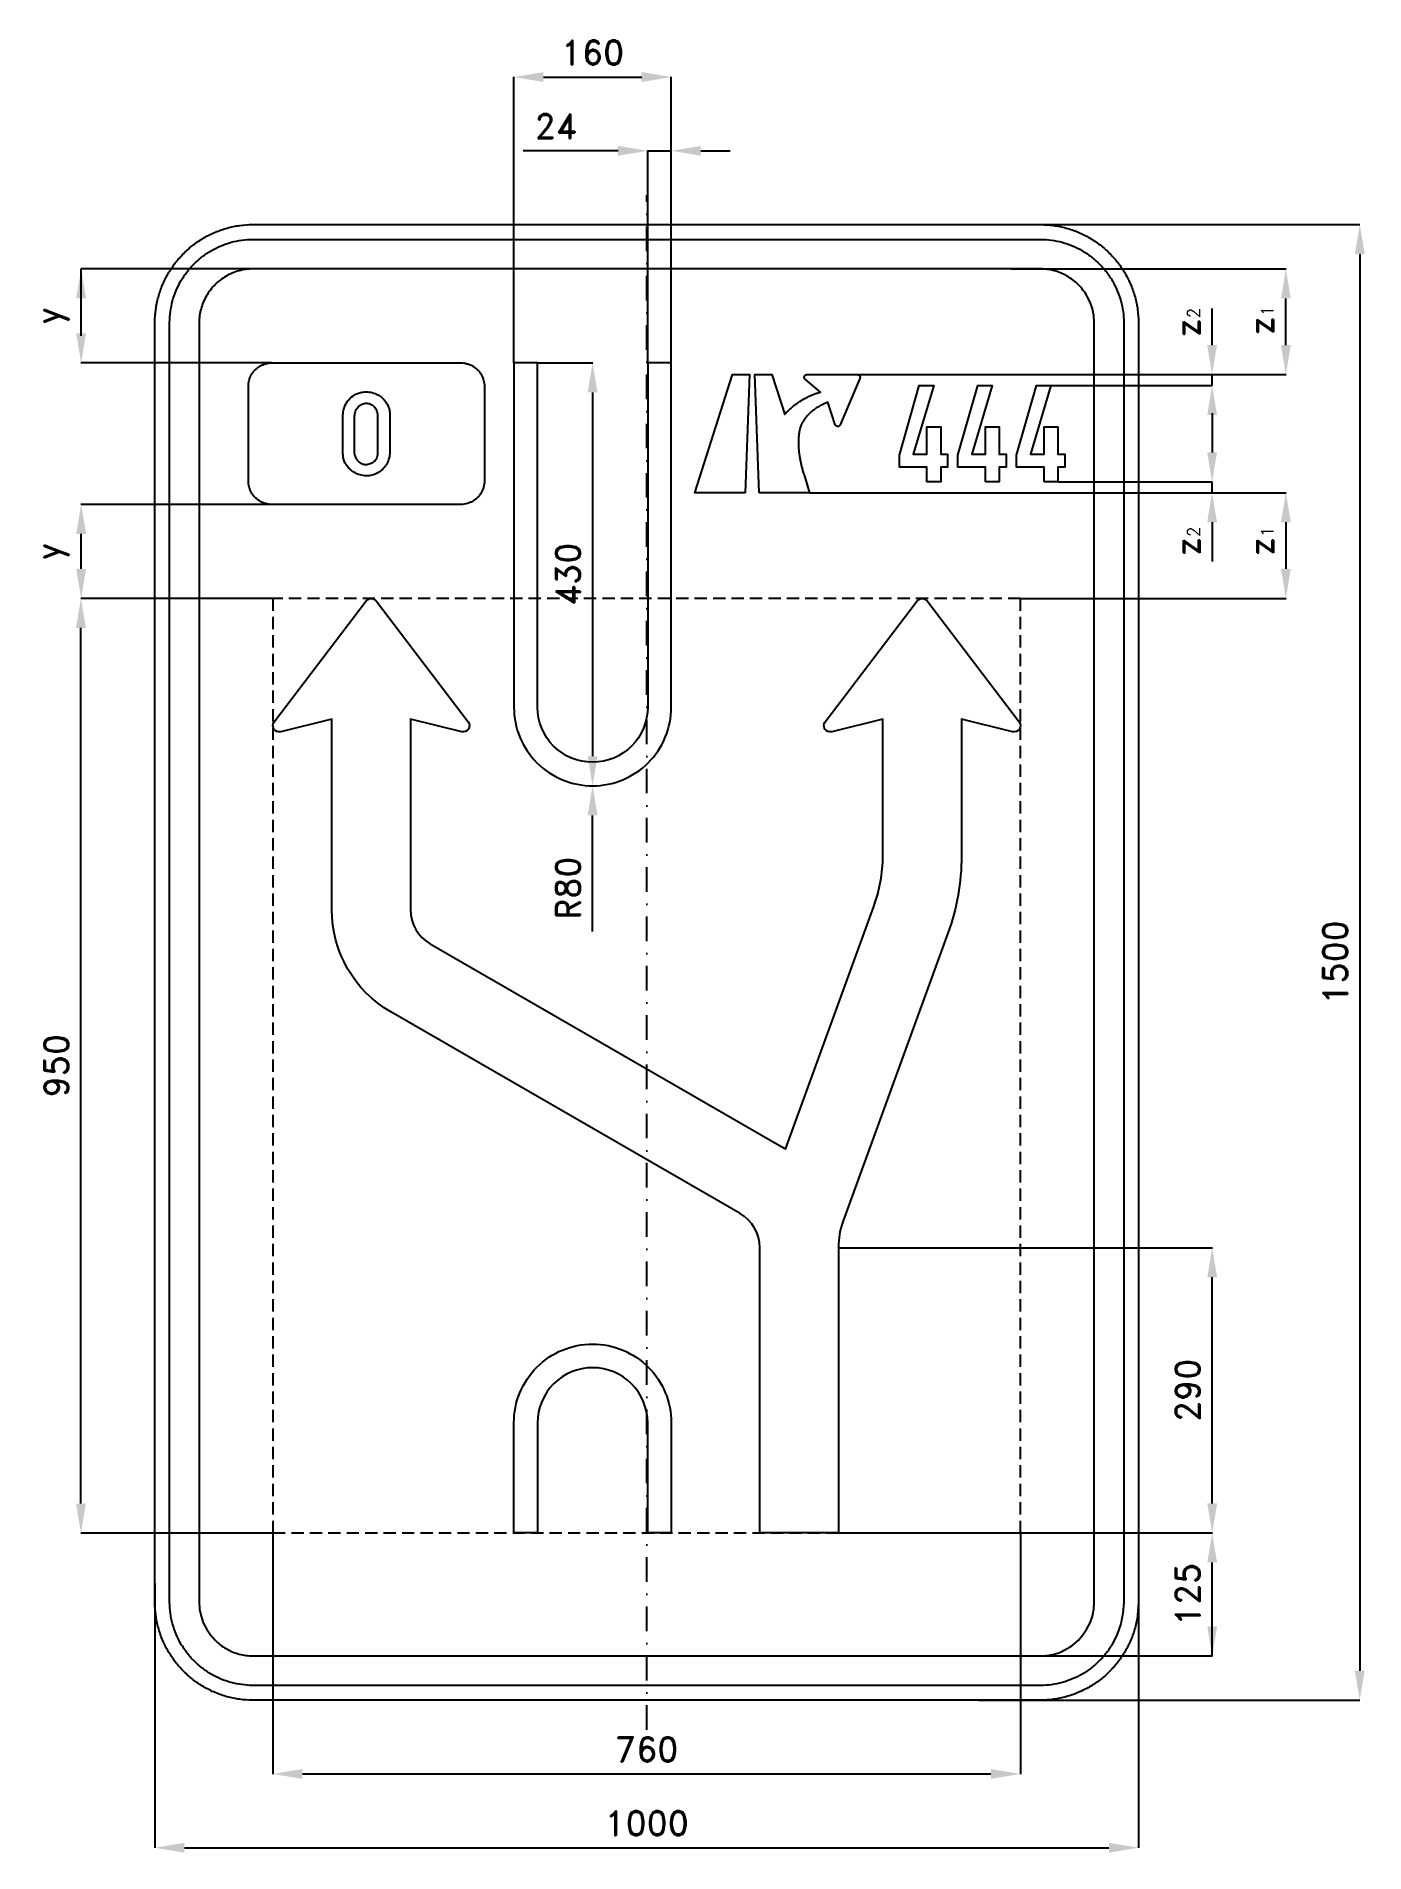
# Model space of a CAD drawing. Header units: millimetres. Extents: x -621 to 730, y -905 to 941.
import ezdxf

# ---------------------------------------------------------------- set-up
doc = ezdxf.new("R2010")
doc.units = ezdxf.units.MM
doc.header["$LTSCALE"] = 5
doc.linetypes.add('ČERCHOVANÁX2', pattern=[2, 1, -0.5, 0, -0.5])
doc.linetypes.add('ČÁRKOVANÁX2', pattern=[1.5, 1, -0.5])
doc.layers.add('Kóty', color=2, linetype='Continuous')
doc.layers.add('Značka', color=7, linetype='Continuous')
doc.styles.get("Standard").update_dxf_attribs({"font": 'romand.shx', "height": 25})
doc.dimstyles.get("Standard").update_dxf_attribs({"dimtxt": 25, "dimasz": 30, "dimexe": 0.18, "dimexo": 0.0625, "dimgap": 12.5, "dimtad": 1, "dimdec": 0, "dimzin": 0, "dimdsep": 46, "dimtxsty": 'Standard', "dimcen": 0.09, "dimadec": 0, "dimazin": 0, "dimtfac": 1, "dimtdec": 0, "dimtofl": 0, "dimtmove": 0, "dimatfit": 3, "dimfxl": 1, "dimtolj": 1, "dimtzin": 0, "dimarcsym": 0})

msp = doc.modelspace()

# ---------------------------------------------------------------- texts
at = {"layer": 'Kóty', "char_height": 25, "attachment_point": 1, "rotation": 90}
for s, insert in [('z{\\H0.5x;2}', (537.4, 635.5)), ('z{\\H0.5x;1}', (612.3, 637.6)), ('z{\\H0.5x;2}', (537.4, 413.1)), ('z{\\H0.5x;1}', (612.3, 413.1))]:
    msp.add_mtext_dynamic_manual_height_columns(s, width=70.64, gutter_width=300, heights=[0], dxfattribs=dict(at, insert=insert))

# ---------------------------------------------------------------- blocks, each defined once
blk = doc.blocks.new('*D0')
at = {"layer": 'Defpoints', "color": 0, "transparency": 16777216}
for p in [(380, -580), (575, -580), (350.1, -705)]:
    blk.add_point(p, dxfattribs=at)
at = {"layer": 'Kóty', "color": 0, "lineweight": -2, "transparency": 16777216}
for p, q in [((380.1, -580), (575.2, -580)), ((575, -675), (575, -610)), ((350.2, -705), (575.2, -705))]:
    blk.add_line(p, q, dxfattribs=at)
at = {"layer": 'Kóty', "color": 0, "transparency": 16777216}
for points in [[(570, -610), (580, -610), (575, -580)], [(570, -675), (580, -675), (575, -705)]]:
    blk.add_solid(points, dxfattribs=at)
at = {"layer": 'Kóty', "color": 0, "transparency": 16777216, "insert": (550, -642.5), "char_height": 25, "attachment_point": 5, "rotation": 90}
blk.add_mtext('\\A1;125', dxfattribs=at)
blk = doc.blocks.new('*D1')
at = {"layer": 'Defpoints', "color": 0, "transparency": 16777216}
for p in [(368.1, 750), (337.4, -750), (725, -750)]:
    blk.add_point(p, dxfattribs=at)
at = {"layer": 'Kóty', "color": 0, "lineweight": -2, "transparency": 16777216}
for p, q in [((368.2, 750), (725.2, 750)), ((725, 720), (725, -720)), ((337.5, -750), (725.2, -750))]:
    blk.add_line(p, q, dxfattribs=at)
at = {"layer": 'Kóty', "color": 0, "transparency": 16777216}
for points in [[(720, 720), (730, 720), (725, 750)], [(720, -720), (730, -720), (725, -750)]]:
    blk.add_solid(points, dxfattribs=at)
at = {"layer": 'Kóty', "color": 0, "transparency": 16777216, "insert": (700, 0), "char_height": 25, "attachment_point": 5, "rotation": 90}
blk.add_mtext('\\A1;1500', dxfattribs=at)
blk = doc.blocks.new('*D2')
at = {"layer": 'Defpoints', "color": 0, "transparency": 16777216}
for p in [(-500, -630.9), (500, -630.9), (500, -900)]:
    blk.add_point(p, dxfattribs=at)
at = {"layer": 'Kóty', "color": 0, "lineweight": -2, "transparency": 16777216}
for p, q in [((-500, -630.9), (-500, -900.2)), ((500, -630.9), (500, -900.2)), ((-470, -900), (470, -900))]:
    blk.add_line(p, q, dxfattribs=at)
at = {"layer": 'Kóty', "color": 0, "transparency": 16777216}
for points in [[(-470, -895), (-470, -905), (-500, -900)], [(470, -895), (470, -905), (500, -900)]]:
    blk.add_solid(points, dxfattribs=at)
at = {"layer": 'Kóty', "color": 0, "transparency": 16777216, "insert": (0, -875), "char_height": 25, "attachment_point": 5}
blk.add_mtext('\\A1;1000', dxfattribs=at)
blk = doc.blocks.new('*D3')
at = {"layer": 'Defpoints', "color": 0, "transparency": 16777216}
for p in [(-575, 465.5), (-355.1, 465.5), (-380, 370)]:
    blk.add_point(p, dxfattribs=at)
at = {"layer": 'Kóty', "color": 0, "lineweight": -2, "transparency": 16777216}
for p, q in [((-355.2, 465.5), (-575.2, 465.5)), ((-575, 400), (-575, 435.5)), ((-380.1, 370), (-575.2, 370))]:
    blk.add_line(p, q, dxfattribs=at)
at = {"layer": 'Kóty', "color": 0, "transparency": 16777216}
for points in [[(-580, 435.5), (-570, 435.5), (-575, 465.5)], [(-580, 400), (-570, 400), (-575, 370)]]:
    blk.add_solid(points, dxfattribs=at)
at = {"layer": 'Kóty', "color": 0, "transparency": 16777216, "insert": (-604.2, 417.8), "char_height": 25, "attachment_point": 5, "rotation": 90}
blk.add_mtext('\\A1;y', dxfattribs=at)
blk = doc.blocks.new('*D4')
at = {"layer": 'Defpoints', "color": 0, "transparency": 16777216}
for p in [(-575, 705), (-364.6, 705), (-381, 609.5)]:
    blk.add_point(p, dxfattribs=at)
at = {"layer": 'Kóty', "color": 0, "lineweight": -2, "transparency": 16777216}
for p, q in [((-364.6, 705), (-575.2, 705)), ((-575, 639.5), (-575, 675)), ((-381.1, 609.5), (-575.2, 609.5))]:
    blk.add_line(p, q, dxfattribs=at)
at = {"layer": 'Kóty', "color": 0, "transparency": 16777216}
for points in [[(-580, 675), (-570, 675), (-575, 705)], [(-580, 639.5), (-570, 639.5), (-575, 609.5)]]:
    blk.add_solid(points, dxfattribs=at)
at = {"layer": 'Kóty', "color": 0, "transparency": 16777216, "insert": (-604.2, 657.3), "char_height": 25, "attachment_point": 5, "rotation": 90}
blk.add_mtext('\\A1;y', dxfattribs=at)
blk = doc.blocks.new('*D5')
at = {"layer": 'Defpoints', "color": 0, "transparency": 16777216}
for p in [(-380.1, -580), (380, -580), (380, -825)]:
    blk.add_point(p, dxfattribs=at)
at = {"layer": 'Kóty', "color": 0, "lineweight": -2, "transparency": 16777216}
for p, q in [((-380.1, -580.1), (-380.1, -825.2)), ((380, -580.1), (380, -825.2)), ((-350.1, -825), (350, -825))]:
    blk.add_line(p, q, dxfattribs=at)
at = {"layer": 'Kóty', "color": 0, "transparency": 16777216}
for points in [[(-350.1, -820), (-350.1, -830), (-380.1, -825)], [(350, -820), (350, -830), (380, -825)]]:
    blk.add_solid(points, dxfattribs=at)
at = {"layer": 'Kóty', "color": 0, "transparency": 16777216, "insert": (0, -800), "char_height": 25, "attachment_point": 5}
blk.add_mtext('\\A1;760', dxfattribs=at)
blk = doc.blocks.new('*D6')
at = {"layer": 'Defpoints', "color": 0, "transparency": 16777216}
for p in [(-575.2, 370), (-380, 370), (-380.1, -580.1)]:
    blk.add_point(p, dxfattribs=at)
at = {"layer": 'Kóty', "color": 0, "lineweight": -2, "transparency": 16777216}
for p, q in [((-380.1, 370), (-575.4, 370)), ((-575.2, -550.1), (-575.2, 340)), ((-380.1, -580.1), (-575.4, -580.1))]:
    blk.add_line(p, q, dxfattribs=at)
at = {"layer": 'Kóty', "color": 0, "transparency": 16777216}
for points in [[(-580.2, 340), (-570.2, 340), (-575.2, 370)], [(-580.2, -550.1), (-570.2, -550.1), (-575.2, -580.1)]]:
    blk.add_solid(points, dxfattribs=at)
at = {"layer": 'Kóty', "color": 0, "transparency": 16777216, "insert": (-600.2, -105), "char_height": 25, "attachment_point": 5, "rotation": 90}
blk.add_mtext('\\A1;950', dxfattribs=at)
blk = doc.blocks.new('*D7')
at = {"layer": 'Defpoints', "color": 0, "transparency": 16777216}
for p in [(195, -290), (575, -290), (195, -580)]:
    blk.add_point(p, dxfattribs=at)
at = {"layer": 'Kóty', "color": 0, "lineweight": -2, "transparency": 16777216}
for p, q in [((195.1, -290), (575.2, -290)), ((575, -550), (575, -320)), ((195.1, -580), (575.2, -580))]:
    blk.add_line(p, q, dxfattribs=at)
at = {"layer": 'Kóty', "color": 0, "transparency": 16777216}
for points in [[(570, -320), (580, -320), (575, -290)], [(570, -550), (580, -550), (575, -580)]]:
    blk.add_solid(points, dxfattribs=at)
at = {"layer": 'Kóty', "color": 0, "transparency": 16777216, "insert": (550, -435), "char_height": 25, "attachment_point": 5, "rotation": 90}
blk.add_mtext('\\A1;290', dxfattribs=at)
blk = doc.blocks.new('*D8')
at = {"layer": 'Defpoints', "color": 0, "transparency": 16777216}
for p in [(25, 900), (-135, 609.5), (25, 609.5)]:
    blk.add_point(p, dxfattribs=at)
at = {"layer": 'Kóty', "color": 0, "lineweight": -2, "transparency": 16777216}
for p, q in [((-135, 609.6), (-135, 900.2)), ((-105, 900), (-5, 900)), ((25, 609.6), (25, 900.2))]:
    blk.add_line(p, q, dxfattribs=at)
at = {"layer": 'Kóty', "color": 0, "transparency": 16777216}
for points in [[(-105, 905), (-105, 895), (-135, 900)], [(-5, 905), (-5, 895), (25, 900)]]:
    blk.add_solid(points, dxfattribs=at)
at = {"layer": 'Kóty', "color": 0, "transparency": 16777216, "insert": (-55, 925), "char_height": 25, "attachment_point": 5}
blk.add_mtext('\\A1;160', dxfattribs=at)
blk = doc.blocks.new('*D9')
at = {"layer": 'Defpoints', "color": 0, "transparency": 16777216}
for p in [(1, 825), (1, 609.5), (25, 609.5)]:
    blk.add_point(p, dxfattribs=at)
at = {"layer": 'Kóty', "color": 0, "lineweight": -2, "transparency": 16777216}
for p, q in [((-29, 825), (-125.7, 825)), ((1, 609.6), (1, 825.2)), ((25, 609.6), (25, 825.2)), ((55, 825), (85, 825))]:
    blk.add_line(p, q, dxfattribs=at)
at = {"layer": 'Kóty', "color": 0, "transparency": 16777216}
for points in [[(-29, 830), (-29, 820), (1, 825)], [(55, 830), (55, 820), (25, 825)]]:
    blk.add_solid(points, dxfattribs=at)
at = {"layer": 'Kóty', "color": 0, "transparency": 16777216, "insert": (-92.4, 850), "char_height": 25, "attachment_point": 5}
blk.add_mtext('\\A1;24', dxfattribs=at)
blk = doc.blocks.new('*D10')
at = {"layer": 'Defpoints', "color": 0, "transparency": 16777216}
for p in [(-55, 259.5), (-55, 179.5)]:
    blk.add_point(p, dxfattribs=at)
at = {"layer": 'Kóty', "color": 0, "lineweight": -2, "transparency": 16777216}
for p, q in [((-55.1, 259.5), (-54.9, 259.5)), ((-55, 259.4), (-55, 259.6)), ((-55, 31.4), (-55, 149.5))]:
    blk.add_line(p, q, dxfattribs=at)
at = {"layer": 'Kóty', "color": 0, "transparency": 16777216}
blk.add_solid([(-60, 149.5), (-50, 149.5), (-55, 179.5)], dxfattribs=at)
at = {"layer": 'Kóty', "color": 0, "transparency": 16777216, "insert": (-80, 75.5), "char_height": 25, "attachment_point": 5, "rotation": 90}
blk.add_mtext('\\A1;R80', dxfattribs=at)
blk = doc.blocks.new('*D11')
at = {"layer": 'Defpoints', "color": 0, "transparency": 16777216}
for p in [(-111, 609.5), (-55, 179.5), (-55, 179.5)]:
    blk.add_point(p, dxfattribs=at)
at = {"layer": 'Kóty', "color": 0, "lineweight": -2, "transparency": 16777216}
for p, q in [((-111, 609.5), (-54.8, 609.5)), ((-55, 579.5), (-55, 209.5)), ((-55.1, 179.5), (-55.2, 179.5))]:
    blk.add_line(p, q, dxfattribs=at)
at = {"layer": 'Kóty', "color": 0, "transparency": 16777216}
for points in [[(-60, 579.5), (-50, 579.5), (-55, 609.5)], [(-60, 209.5), (-50, 209.5), (-55, 179.5)]]:
    blk.add_solid(points, dxfattribs=at)
at = {"layer": 'Kóty', "color": 0, "transparency": 16777216, "insert": (-80, 394.5), "char_height": 25, "attachment_point": 5, "rotation": 90}
blk.add_mtext('\\A1;430', dxfattribs=at)

# ---------------------------------------------------------------- dimensions: what is measured, and where the dimension line sits
at = {"layer": 'Kóty'}
for base, p1, p2, picture, middle in [((25, 900), (-135, 609.5), (25, 609.5), '*D8', (-55, 925)), ((1, 825), (25, 609.5), (1, 609.5), '*D9', (-92.4, 850)), ((380, -825), (-380.1, -580), (380, -580), '*D5', (0, -800)), ((500, -900), (-500, -630.9), (500, -630.9), '*D2', (0, -875))]:
    dim = msp.add_linear_dim(base=base, p1=p1, p2=p2, dimstyle='Standard', dxfattribs=at)
    dim.commit()
    dim.dimension.update_dxf_attribs({"geometry": picture, "text_midpoint": middle})
for base, p1, p2, picture, middle in [((725, -750), (368.1, 750), (337.4, -750), '*D1', (700, 0)), ((-55, 179.5), (-111, 609.5), (-55, 179.5), '*D11', (-80, 394.5)), ((-575.2, 370), (-380.1, -580.1), (-380, 370), '*D6', (-600.2, -105)), ((575, -290), (195, -580), (195, -290), '*D7', (550, -435)), ((575, -580), (350.1, -705), (380, -580), '*D0', (550, -642.5))]:
    dim = msp.add_linear_dim(base=base, p1=p1, p2=p2, angle=90, dimstyle='Standard', dxfattribs=at)
    dim.commit()
    dim.dimension.update_dxf_attribs({"geometry": picture, "text_midpoint": middle})
for base, p1, p2, picture, middle in [((-575, 705), (-381, 609.5), (-364.6, 705), '*D4', (-604.2, 657.3)), ((-575, 465.5), (-380, 370), (-355.1, 465.5), '*D3', (-604.2, 417.8))]:
    dim = msp.add_linear_dim(base=base, p1=p1, p2=p2, angle=90, text='y', dimstyle='Standard', dxfattribs=at)
    dim.commit()
    dim.dimension.update_dxf_attribs({"geometry": picture, "text_midpoint": middle})
dim = msp.add_radius_dim(center=(-55, 259.5), mpoint=(-55, 179.5), dimstyle='Standard', dxfattribs=at)
dim.commit()
dim.dimension.update_dxf_attribs({"geometry": '*D10', "text_midpoint": (-80, 75.5)})

# ---------------------------------------------------------------- linework, layer by layer
at = {"layer": 'Kóty'}
for p, q in [((370.2, 705), (650.1, 705)), ((649.9, 627.5), (649.9, 675)), ((574.9, 627.5), (574.9, 664.7)), ((214.3, 597.5), (650.1, 597.5)), ((432.3, 597.5), (575.1, 597.5)), ((411, 586.5), (575.1, 586.5)), ((574.9, 558.4), (574.9, 518.5)), ((418.1, 488.5), (575.1, 488.5)), ((165.8, 477.5), (650.1, 477.5)), ((450.5, 477.5), (575.1, 477.5)), ((574.9, 447.5), (574.9, 407.6)), ((649.9, 447.5), (649.9, 400)), ((380.1, 370), (650.1, 370))]:
    msp.add_line(p, q, dxfattribs=at)
for points in [[(1, 825), (25, 825)], [(-575, 637), (-575, 705)], [(574.9, 586.5), (574.9, 597.5)], [(574.9, 477.5), (574.9, 488.5)], [(575, -705), (575, -640)]]:
    msp.add_lwpolyline(points, dxfattribs=at)
for points in [[(644.9, 675), (654.9, 675), (649.9, 705)], [(569.9, 627.5), (579.9, 627.5), (574.9, 597.5)], [(644.9, 627.5), (654.9, 627.5), (649.9, 597.5)], [(569.9, 556.5), (579.9, 556.5), (574.9, 586.5)], [(569.9, 518.5), (579.9, 518.5), (574.9, 488.5)], [(569.9, 447.5), (579.9, 447.5), (574.9, 477.5)], [(644.9, 447.5), (654.9, 447.5), (649.9, 477.5)], [(644.9, 400), (654.9, 400), (649.9, 370)]]:
    msp.add_solid(points, dxfattribs=at)
at = {"layer": 'Značka', "color": 1}
msp.add_line((-55, 239), (-55, 239), dxfattribs=at)
at = {"layer": 'Značka', "color": 6, "linetype": 'ČERCHOVANÁX2', "ltscale": 5}
msp.add_lwpolyline([(0, -780), (0, 780)], dxfattribs=at)
at = {"layer": 'Značka', "color": 5}
for points in [[(-400, -750), (-400.4, -750), (-400.8, -750, -0.03218), (-413.7, -749.1, -0.035447), (-426.4, -746.5, -0.036269), (-438.7, -742.3, -0.034413), (-450.2, -736.5, -0.033724), (-461, -729.3, -0.034096), (-470.7, -720.7, -0.034201), (-479.3, -711, -0.034242), (-486.5, -700.2, -0.034027), (-492.3, -688.7, -0.033407), (-496.5, -676.4, -0.034138), (-499.1, -663.7, -0.036736), (-500, -650.8), (-500, -650.4), (-500, -650), (-500, 650), (-500, 650.4), (-500, 650.8, -0.032199), (-499.1, 663.7, -0.035434), (-496.5, 676.4, -0.036246), (-492.3, 688.7, -0.034408), (-486.5, 700.2, -0.03372), (-479.3, 711, -0.034084), (-470.7, 720.7, -0.034214), (-461, 729.3, -0.034232), (-450.2, 736.5, -0.034051), (-438.7, 742.3, -0.033413), (-426.4, 746.5, -0.034126), (-413.7, 749.1, -0.036746), (-400.8, 750), (-400.4, 750), (-400, 750), (400, 750), (400.4, 750), (400.8, 750, -0.032171), (413.7, 749.1, -0.035444), (426.4, 746.5, -0.036278), (438.7, 742.3, -0.034417), (450.2, 736.5, -0.033715), (461, 729.3, -0.034079), (470.7, 720.7, -0.034187), (479.3, 711, -0.03426), (486.5, 700.2, -0.034014), (492.3, 688.7, -0.033389), (496.5, 676.4, -0.034103), (499.1, 663.7, -0.036699), (500, 650.8), (500, 650.4), (500, 650), (500, -650), (500, -650.4), (500, -650.8), (499.1, -663.7, -0.035396), (496.5, -676.4, -0.036246), (492.3, -688.7, -0.034407), (486.5, -700.2, -0.033692), (479.3, -711, -0.034079), (470.7, -720.7, -0.034227), (461, -729.3, -0.034227), (450.2, -736.5, -0.034044), (438.6, -742.3, -0.033411), (426.4, -746.5, -0.034138), (413.7, -749.1, -0.036742), (400.8, -750, -0.00088), (400.4, -750), (400, -750), (-400, -750)], [(-400, -735), (-400.3, -735), (-400.7, -735, -0.03218), (-411.6, -734.2, -0.035444), (-422.4, -732, -0.036264), (-432.9, -728.5, -0.034414), (-442.7, -723.5, -0.03373), (-451.8, -717.4, -0.034078), (-460.1, -710.1, -0.034203), (-467.4, -701.9, -0.03421), (-473.5, -692.7, -0.034032), (-478.4, -682.9, -0.03343), (-482, -672.4, -0.034153), (-484.3, -661.6, -0.036756), (-485, -650.7), (-485, -650.3), (-485, -650), (-485, 650), (-485, 650.3), (-485, 650.7, -0.032175), (-484.2, 661.6, -0.03544), (-482, 672.4, -0.036282), (-478.5, 682.9, -0.034427), (-473.5, 692.7, -0.033712), (-467.4, 701.8, -0.034106), (-460.1, 710.1, -0.034205), (-451.9, 717.4, -0.034218), (-442.7, 723.5, -0.034037), (-432.8, 728.4, -0.033414), (-422.4, 732, -0.034119), (-411.6, 734.3, -0.036747), (-400.7, 735), (-400.3, 735), (-400, 735), (400, 735), (400.3, 735), (400.7, 735, -0.032173), (411.6, 734.2, -0.03544), (422.4, 732, -0.036264), (432.9, 728.5, -0.034392), (442.7, 723.5, -0.033741), (451.9, 717.4, -0.034102), (460.1, 710.1, -0.03422), (467.4, 701.9, -0.034175), (473.5, 692.7, -0.034047), (478.4, 682.8, -0.033428), (482, 672.4, -0.034198), (484.3, 661.6, -0.036779), (485, 650.7), (485, 650.3), (485, 650), (485, -650), (485, -650.3), (485, -650.7), (484.2, -661.6), (482, -672.4), (478.5, -682.9), (473.5, -692.7, -0.033691), (467.4, -701.9, -0.034079), (460.1, -710.1, -0.034232), (451.9, -717.4, -0.034207), (442.7, -723.5, -0.034029), (432.9, -728.4, -0.033433), (422.4, -732, -0.034131), (411.6, -734.3, -0.036744), (400.7, -735, -0.000888), (400.3, -735), (400, -735), (-400, -735)], [(-400, -705), (400, -705), (400.2, -705), (400.4, -705, 0.032178), (407.5, -704.5, 0.035432), (414.5, -703.1, 0.036276), (421.3, -700.8, 0.03445), (427.6, -697.6, 0.03373), (433.6, -693.6), (438.9, -688.9), (443.6, -683.6), (447.6, -677.6), (450.8, -671.3), (453.1, -664.5), (454.5, -657.5), (455, -650.4), (455, -650.2), (455, -650), (455, 650), (455, 650.2), (455, 650.4), (454.5, 657.5), (453.1, 664.5), (450.8, 671.3), (447.6, 677.6, 0.033682), (443.6, 683.5, 0.034088), (438.9, 688.9, 0.034173), (433.6, 693.6, 0.034196), (427.6, 697.6, 0.034078), (421.3, 700.8, 0.033414), (414.5, 703, 0.034122), (407.5, 704.5, 0.036736), (400.4, 705), (400.2, 705), (400, 705), (-400, 705), (-400.2, 705), (-400.4, 705, 0.032204), (-407.5, 704.5, 0.035473), (-414.5, 703, 0.036275), (-421.3, 700.8, 0.034429), (-427.6, 697.6, 0.033729), (-433.6, 693.6, 0.034102), (-438.9, 688.9, 0.034244), (-443.6, 683.5, 0.034202), (-447.6, 677.6, 0.034015), (-450.8, 671.3, 0.033441), (-453.1, 664.5, 0.034173), (-454.5, 657.5, 0.03676), (-455, 650.4), (-455, 650.2), (-455, 650), (-455, -650), (-455, -650.2), (-455, -650.4), (-454.5, -657.5), (-453.1, -664.5), (-450.8, -671.3), (-447.6, -677.6), (-443.6, -683.6), (-438.9, -688.9, 0.034201), (-433.6, -693.6, 0.034224), (-427.6, -697.6, 0.034056), (-421.3, -700.7, 0.03342), (-414.5, -703.1, 0.034122), (-407.5, -704.5, 0.036743), (-400.4, -705), (-400.2, -705), (-400, -705)], [(-381, 465.5), (-381.1, 465.5), (-381.2, 465.5, -0.03218), (-384.3, 465.7, -0.035443), (-387.3, 466.4, -0.036267), (-390.3, 467.3, -0.034421), (-393.1, 468.7, -0.033721), (-395.6, 470.5, -0.034085), (-398, 472.5, -0.034209), (-400, 474.9, -0.034229), (-401.8, 477.4, -0.034044), (-403.1, 480.2, -0.033412), (-404.1, 483.2, -0.034127), (-404.8, 486.2, -0.036745), (-405, 489.3), (-405, 489.4), (-405, 489.5), (-405, 585.5), (-405, 585.6), (-405, 585.7, -0.03218), (-404.8, 588.8, -0.035443), (-404.1, 591.8, -0.036267), (-403.2, 594.8, -0.034421), (-401.8, 597.6, -0.033721), (-400, 600.1, -0.034085), (-398, 602.5, -0.034209), (-395.6, 604.5, -0.034229), (-393.1, 606.3, -0.034044), (-390.3, 607.6, -0.033412), (-387.3, 608.6, -0.034127), (-384.3, 609.3, -0.036745), (-381.2, 609.5), (-381.1, 609.5), (-381, 609.5), (-189, 609.5), (-188.9, 609.5), (-188.8, 609.5, -0.03218), (-185.7, 609.3, -0.035443), (-182.7, 608.6, -0.036267), (-179.7, 607.7, -0.034421), (-176.9, 606.3, -0.033721), (-174.4, 604.5, -0.034085), (-172, 602.5, -0.034209), (-170, 600.1, -0.034229), (-168.2, 597.6, -0.034044), (-166.9, 594.8, -0.033412), (-165.9, 591.8, -0.034127), (-165.2, 588.8, -0.036745), (-165, 585.7), (-165, 585.6), (-165, 585.5), (-165, 489.5), (-165, 489.4), (-165, 489.3, -0.03218), (-165.2, 486.2, -0.035443), (-165.9, 483.2, -0.036267), (-166.8, 480.2, -0.034421), (-168.2, 477.4, -0.033721), (-170, 474.9, -0.034085), (-172, 472.5, -0.034209), (-174.4, 470.5, -0.034229), (-176.9, 468.7, -0.034044), (-179.7, 467.4, -0.033412), (-182.7, 466.4, -0.034127), (-185.7, 465.7, -0.036745), (-188.8, 465.5), (-188.9, 465.5), (-189, 465.5), (-381, 465.5)], [(-381, 465.5), (-381.1, 465.5), (-381.2, 465.5, -0.03218), (-384.3, 465.7, -0.035443), (-387.3, 466.4, -0.036267), (-390.3, 467.3, -0.034421), (-393.1, 468.7, -0.033721), (-395.6, 470.5, -0.034085), (-398, 472.5, -0.034209), (-400, 474.9, -0.034229), (-401.8, 477.4, -0.034044), (-403.1, 480.2, -0.033412), (-404.1, 483.2, -0.034127), (-404.8, 486.2, -0.036745), (-405, 489.3), (-405, 489.4), (-405, 489.5), (-405, 585.5), (-405, 585.6), (-405, 585.7, -0.03218), (-404.8, 588.8, -0.035443), (-404.1, 591.8, -0.036267), (-403.2, 594.8, -0.034421), (-401.8, 597.6, -0.033721), (-400, 600.1, -0.034085), (-398, 602.5, -0.034209), (-395.6, 604.5, -0.034229), (-393.1, 606.3, -0.034044), (-390.3, 607.6, -0.033412), (-387.3, 608.6, -0.034127), (-384.3, 609.3, -0.036745), (-381.2, 609.5), (-381.1, 609.5), (-381, 609.5), (-189, 609.5), (-188.9, 609.5), (-188.8, 609.5, -0.03218), (-185.7, 609.3, -0.035443), (-182.7, 608.6, -0.036267), (-179.7, 607.7, -0.034421), (-176.9, 606.3, -0.033721), (-174.4, 604.5, -0.034085), (-172, 602.5, -0.034209), (-170, 600.1, -0.034229), (-168.2, 597.6, -0.034044), (-166.9, 594.8, -0.033412), (-165.9, 591.8, -0.034127), (-165.2, 588.8, -0.036745), (-165, 585.7), (-165, 585.6), (-165, 585.5), (-165, 489.5), (-165, 489.4), (-165, 489.3, -0.03218), (-165.2, 486.2, -0.035443), (-165.9, 483.2, -0.036267), (-166.8, 480.2, -0.034421), (-168.2, 477.4, -0.033721), (-170, 474.9, -0.034085), (-172, 472.5, -0.034209), (-174.4, 470.5, -0.034229), (-176.9, 468.7, -0.034044), (-179.7, 467.4, -0.033412), (-182.7, 466.4, -0.034127), (-185.7, 465.7, -0.036745), (-188.8, 465.5), (-188.9, 465.5), (-189, 465.5), (-381, 465.5)], [(114.5, 477.5), (110.1, 597.5), (127.3, 597.5), (140.3, 557.1, -0.00052), (140.7, 557.5, -0.00156), (141.1, 558, -0.014816), (144.4, 561.3, -0.015522), (147.8, 564.3, -0.014803), (151.2, 567, -0.014248), (154.7, 569.5, -0.014107), (158.3, 571.8, -0.014422), (162.1, 573.9, -0.011451), (165.2, 575.5, -0.01096), (168.4, 576.9, -0.012106), (171.8, 578.2, -0.013496), (175.3, 579.4), (175.9, 579.6), (176.6, 579.8), (161.1, 592.8), (161.1, 592.8), (161.1, 592.8, -0.01999), (160.9, 593, -0.024538), (160.7, 593.2, -0.024319), (160.6, 593.4, -0.022432), (160.5, 593.6, -0.021674), (160.4, 593.8, -0.022023), (160.3, 594, -0.017952), (160.3, 594.2, -0.018176), (160.2, 594.3, -0.019295), (160.2, 594.5, -0.018881), (160.2, 594.7), (160.2, 594.8), (160.2, 594.8), (160.2, 594.9), (160.2, 594.9), (160.2, 595.1), (160.2, 595.2, -0.029699), (160.3, 595.5, -0.031453), (160.4, 595.8, -0.041621), (160.6, 596.2, -0.041085), (160.8, 596.5, -0.040527), (161.1, 596.8, -0.04046), (161.4, 597.1, -0.032598), (161.7, 597.2, -0.031704), (162, 597.4, -0.036133), (162.4, 597.5, -0.041044), (162.8, 597.5), (162.8, 597.5), (162.9, 597.5), (214.2, 597.5), (214.3, 597.5), (214.3, 597.5, -0.044672), (214.8, 597.4, -0.045657), (215.2, 597.3, -0.042295), (215.6, 597.1, -0.040554), (215.9, 596.9, -0.039807), (216.2, 596.6, -0.040888), (216.5, 596.3, -0.033174), (216.7, 596, -0.031882), (216.8, 595.7, -0.041625), (216.9, 595.2, -0.045519), (216.9, 594.8), (216.9, 594.7), (216.9, 594.5), (216.9, 594.4), (216.9, 594.3), (216.9, 594.2), (216.8, 594.1), (216.8, 594), (216.8, 594), (216.8, 593.9, -0.014583), (216.7, 593.8), (216.7, 593.8), (216.7, 593.7), (196.8, 546.4), (196.8, 546.4), (196.8, 546.4, -0.033485), (196.6, 546.1, -0.034239), (196.4, 545.8, -0.031827), (196.2, 545.6, -0.03043), (196, 545.3, -0.029929), (195.7, 545.2, -0.030597), (195.5, 545, -0.024866), (195.2, 544.9, -0.024553), (195, 544.9, -0.026414), (194.7, 544.8, -0.026849), (194.4, 544.8), (194.4, 544.8), (194.3, 544.8), (194.3, 544.8), (194.2, 544.8), (194.1, 544.8), (194, 544.8, -0.024469), (193.8, 544.8, -0.025068), (193.5, 544.9, -0.033046), (193.2, 545, -0.032638), (192.9, 545.2, -0.032476), (192.7, 545.4, -0.032798), (192.4, 545.6, -0.026052), (192.2, 545.8, -0.024846), (192.1, 546, -0.028123), (191.9, 546.3, -0.032298), (191.8, 546.5), (191.8, 546.6), (191.8, 546.6), (184.1, 569.4), (183.5, 569.2, 0.002386), (182.8, 568.9, 0.022516), (178.3, 566.9, 0.024405), (174, 564.5, 0.023307), (170.3, 562.1, 0.023929), (166.9, 559.2, 0.024394), (163.9, 556.3, 0.027814), (161.2, 553.1, 0.02282), (159.4, 550.5, 0.023861), (157.8, 547.8, 0.027919), (156.5, 544.9, 0.03533), (155.6, 541.9, 0.005067), (155.5, 541.3), (155.4, 540.8), (155.3, 540.3), (155.2, 539.8), (155.1, 539.3, 0.020217), (154.6, 535.2, 0.017004), (154.3, 531, 0.015133), (154.3, 526.7, 0.012804), (154.5, 522.4, 0.012178), (155, 517.7, 0.011444), (155.7, 513.1, 0.008893), (156.4, 509.2, 0.008026), (157.2, 505.3, 0.008851), (158.3, 501.1, 0.009902), (159.5, 497), (159.7, 496.2), (160, 495.5), (165.7, 477.5), (114.5, 477.5)], [(-308.8, 555.2), (-308.8, 555.9, -0.005947), (-308.8, 556.7, -0.049019), (-308.3, 561.3, -0.049992), (-306.8, 565.7, -0.079537), (-303, 572, -0.089087), (-297.3, 576.7, -0.059796), (-292.9, 578.8, -0.052018), (-288.3, 579.8, -0.062017), (-282.1, 579.8, -0.0645), (-276.2, 578.2, -0.055438), (-271.7, 576, -0.055485), (-267.7, 572.7, -0.051112), (-264.8, 569.2, -0.054897), (-262.7, 565.2, -0.045234), (-261.6, 561.8, -0.045981), (-261.2, 558.2, -0.0123), (-261.2, 556.9, -0.004103), (-261.2, 555.7), (-261.2, 519.1), (-261.2, 518.3, -0.006906), (-261.2, 517.6, -0.051777), (-261.7, 513.2, -0.049693), (-263.2, 509, -0.066796), (-266.3, 503.8, -0.065906), (-270.7, 499.5, -0.061099), (-275.4, 496.6, -0.064143), (-280.7, 495, -0.069662), (-286.8, 494.7, -0.067451), (-292.8, 496, -0.056809), (-297.6, 498.3, -0.049588), (-301.8, 501.5, -0.048055), (-305, 505, -0.06588), (-307.3, 509, -0.054767), (-308.4, 512.7, -0.042362), (-308.8, 516.6, -0.009254), (-308.8, 517.8, -0.003103), (-308.8, 519.1), (-308.8, 555.2)], [(-297.3, 555.2), (-297.3, 519.1), (-297.3, 518.6, 0.009635), (-297.3, 518.1, 0.07387), (-296.7, 515, 0.059521), (-295.3, 512, 0.070725), (-292.9, 509.1, 0.09458), (-289.8, 507, 0.108402), (-285.6, 506.2, 0.087553), (-281.2, 507, 0.078159), (-277.8, 508.8, 0.088168), (-275.2, 511.5, 0.061769), (-274, 513.8, 0.061186), (-273.4, 516.3, 0.025182), (-273.2, 517.7, 0.008386), (-273.2, 519.1), (-273.2, 555.2, 0.005497), (-273.3, 556.4, 0.016502), (-273.4, 557.5, 0.058317), (-274.2, 560.5, 0.064725), (-275.7, 563.2, 0.088091), (-278.6, 566.1, 0.09789), (-282.2, 567.7, 0.099844), (-286.3, 568, 0.088272), (-290.3, 566.7, 0.074159), (-293.2, 564.7, 0.075675), (-295.3, 562, 0.052597), (-296.4, 559.8, 0.046075), (-297, 557.3, 0.014324), (-297.2, 556.3, 0.004786), (-297.3, 555.2)], [(115, -580), (115, -290, 0.267949), (95, -255.4), (-260.1, -50.4, -0.267949), (-320.1, 53.6), (-320.1, 247.4), (-372.1, 234.5, -0.707858), (-378.7, 244.6), (-285.2, 367.5, -0.495587), (-275, 367.5), (-181.5, 244.6, -0.707858), (-188.1, 234.5), (-240.1, 247.4), (-240.1, 53.6, 0.267949), (-220.1, 18.9), (135, -186.1, -0.015146), (141.2, -189.9), (231, 57, 0.087489), (240.1, 108.3), (240.1, 247.4), (188.1, 234.5, -0.707858), (181.5, 244.6), (275, 367.5, -0.495587), (285.2, 367.5), (378.7, 244.6, -0.707858), (372.1, 234.5), (320.1, 247.4), (320.1, 108.3, -0.087489), (306.2, 29.7), (199.8, -262.6, 0.087476), (195, -290), (195, -290), (195, -580), (115, -580)]]:
    msp.add_lwpolyline(points, format="xyb", dxfattribs=at)
for points in [[(-111, 609.5), (-135, 609.5), (-135, 259.5, 0.414214), (-55, 179.5, 0.414214), (25, 259.5), (25, 609.5), (1, 609.5), (1, 259.5, -0.414214), (-55, 203.5, -0.414214), (-111, 259.5)], [(-135, -580), (-135, -468, -0.414214), (-55, -388), (-55, -388, -0.414214), (25, -468), (25, -580), (1, -580), (1, -468, 0.414214), (-55, -412, 0.414214), (-111, -468), (-111, -580)]]:
    msp.add_lwpolyline(points, format="xyb", close=True, dxfattribs=at)
for points in [[(100.1, 477.5), (48.9, 477.5), (87.3, 597.5), (104.5, 597.5), (100.1, 477.5)], [(284.9, 488.5), (284.9, 503.3), (256.9, 503.3), (256.9, 515.6), (277.2, 586.5), (291.8, 586.5), (270.9, 516.5), (284.9, 516.5), (284.9, 544.5), (298.9, 544.5), (298.9, 516.5), (305.9, 516.5), (305.9, 503.3), (298.9, 503.3), (298.9, 488.5), (284.9, 488.5)], [(344.4, 488.5), (344.4, 503.3), (316.5, 503.3), (316.5, 515.6), (336.7, 586.5), (351.4, 586.5), (330.5, 516.5), (344.4, 516.5), (344.4, 544.5), (358.5, 544.5), (358.5, 516.5), (365.4, 516.5), (365.4, 503.3), (358.5, 503.3), (358.5, 488.5), (344.4, 488.5)], [(404, 488.5), (404, 503.3), (376.1, 503.3), (376.1, 515.6), (396.3, 586.5), (410.9, 586.5), (390.1, 516.5), (404, 516.5), (404, 544.5), (418.1, 544.5), (418.1, 516.5), (425, 516.5), (425, 503.3), (418.1, 503.3), (418.1, 488.5), (404, 488.5)]]:
    msp.add_lwpolyline(points, dxfattribs=at)
at = {"layer": 'Značka', "color": 6, "linetype": 'ČÁRKOVANÁX2', "ltscale": 2.5}
msp.add_lwpolyline([(-380, -580), (380, -580), (380, 370), (-380, 370)], close=True, dxfattribs=at)

msp.set_redraw_order([(e.dxf.handle, doc.entitydb.next_handle()) for e in msp.query("TEXT MTEXT ATTDEF DIMENSION ARC_DIMENSION")])  # texts and dimensions are drawn at this point

doc.saveas('drawing.dxf')
